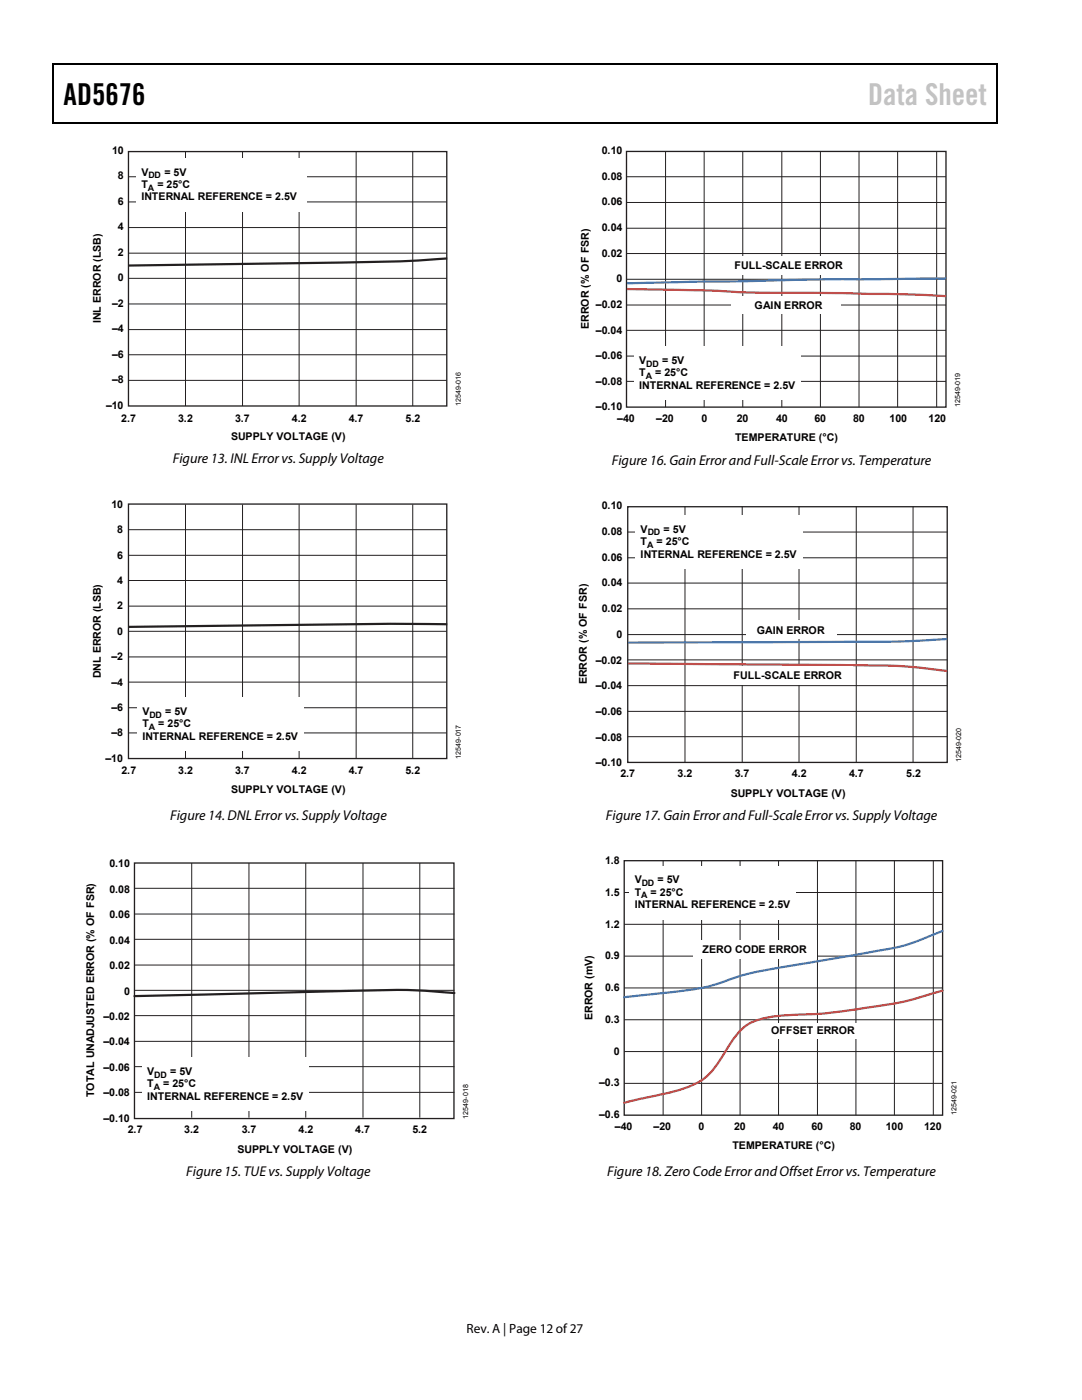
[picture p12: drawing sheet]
<svg xmlns="http://www.w3.org/2000/svg" width="216mm" height="279mm" viewBox="0 0 216 279" stroke-linecap="round" stroke-linejoin="round" font-family="sans-serif">
<defs><g id="words">
<text font-size="6" x="12.7" y="20.9">AD5676</text>
<text font-size="6" fill="#c1c1c1" x="173.2" y="20.9">Data Sheet</text>
<g font-size="2.8">
<text x="34.5" y="92.4">Figure 13. INL Error vs. Supply Voltage</text>
<text x="122.1" y="92.7">Figure 16. Gain Error and Full-Scale Error vs. Temperature</text>
<text x="34" y="163.6">Figure 14. DNL Error vs. Supply Voltage</text>
<text x="120.9" y="163.6">Figure 17. Gain Error and Full-Scale Error vs. SupplyVoltage</text>
<text x="37.2" y="234.7">Figure 15. TUE vs. Supply Voltage</text>
<text x="121.2" y="234.7">Figure 18. Zero Code Error and Offset Error vs. Temperature</text>
</g>
<text font-size="2.7" x="93.1" y="266">Rev. A | Page 12 of27</text>
<g font-size="2.1">
<text x="22.4" y="30.6">10</text>
<text x="23.5" y="35.7">8</text>
<text x="28.2" y="35.1">V</text>
<text x="32.8" y="35.1">= 5V</text>
<text x="120.1" y="35.9">0.08</text>
<text x="120.1" y="30.8">0.10</text>
<text x="23.5" y="40.8">6</text>
<text x="28.2" y="37.5">T</text>
<text x="28.2" y="40">INTERNAL REFERENCE = 2.5V</text>
<text x="31.4" y="37.5">= 25°C</text>
<text x="120.1" y="41">0.06</text>
<text x="23.5" y="45.9">4</text>
<text x="120.1" y="46.1">0.04</text>
<text x="23.5" y="51">2</text>
<text x="120.1" y="51.2">0.02</text>
<text x="146.6" y="53.7">FULL-SCALE ERROR</text>
<text x="23.5" y="56.1">0</text>
<text x="123" y="56.3">0</text>
<text x="20.1" y="64.5" transform="rotate(-90 20.1 64.5)">INL ERROR (LSB)</text>
<text x="22.4" y="61.2">–2</text>
<text x="117.5" y="65.6" transform="rotate(-90 117.5 65.6)">ERROR (% OF FSR)</text>
<text x="118.9" y="61.4">–0.02</text>
<text x="150.6" y="61.6">GAIN ERROR</text>
<text x="22.4" y="71.4">–6</text>
<text x="22.4" y="66.3">–4</text>
<text x="118.9" y="71.7">–0.06</text>
<text x="118.9" y="66.6">–0.04</text>
<text x="22.4" y="76.5">–8</text>
<text x="118.9" y="76.8">–0.08</text>
<text x="127.5" y="75.1">T</text>
<text x="127.5" y="77.6">INTERNAL REFERENCE = 2.5V</text>
<text x="127.5" y="72.6">V</text>
<text x="130.7" y="75.1">= 25°C</text>
<text x="132.1" y="72.6">= 5V</text>
<text x="21.2" y="81.6">–10</text>
<text x="118.9" y="81.9">–0.10</text>
<text x="24.2" y="84.2">2.7</text>
<text x="35.5" y="84.2">3.2</text>
<text x="46.1" y="87.8">SUPPLY VOLTAGE (V)</text>
<text x="46.9" y="84.2">3.7</text>
<text x="58.2" y="84.2">4.2</text>
<text x="69.6" y="84.2">4.7</text>
<text x="80.9" y="84.2">5.2</text>
<text x="123.2" y="84.1">–40</text>
<text x="131" y="84.1">–20</text>
<text x="140" y="84.1">0</text>
<text x="146.7" y="88.1">TEMPERATURE (°C)</text>
<text x="147" y="84.1">20</text>
<text x="154.9" y="84.1">40</text>
<text x="162.5" y="84.1">60</text>
<text x="170.2" y="84.1">80</text>
<text x="177.5" y="84.1">100</text>
<text x="185.3" y="84.1">120</text>
<text x="22.2" y="101.4">10</text>
<text x="120.1" y="101.6">0.10</text>
<text x="23.4" y="106.4">8</text>
<text x="120.1" y="106.7">0.08</text>
<text x="127.8" y="106.3">V</text>
<text x="132.4" y="106.3">= 5V</text>
<text x="23.4" y="111.5">6</text>
<text x="120.1" y="111.9">0.06</text>
<text x="127.8" y="108.8">T</text>
<text x="127.8" y="111.3">INTERNAL REFERENCE = 2.5V</text>
<text x="131" y="108.8">= 25°C</text>
<text x="23.4" y="116.6">4</text>
<text x="120.1" y="117">0.04</text>
<text x="23.4" y="121.6">2</text>
<text x="120.1" y="122.2">0.02</text>
<text x="22.2" y="131.8">–2</text>
<text x="23.4" y="126.7">0</text>
<text x="123" y="127.3">0</text>
<text x="151" y="126.4">GAIN ERROR</text>
<text x="20.1" y="135.3" transform="rotate(-90 20.1 135.3)">DNL ERROR (LSB)</text>
<text x="22.2" y="136.8">–4</text>
<text x="117.1" y="136.6" transform="rotate(-90 117.1 136.6)">ERROR (% OF FSR)</text>
<text x="118.9" y="137.6">–0.04</text>
<text x="118.9" y="132.4">–0.02</text>
<text x="146.4" y="135.5">FULL-SCALE ERROR</text>
<text x="22.2" y="141.9">–6</text>
<text x="28.4" y="142.7">V</text>
<text x="33" y="142.7">= 5V</text>
<text x="118.9" y="142.7">–0.06</text>
<text x="22.2" y="146.9">–8</text>
<text x="28.4" y="145.2">T</text>
<text x="28.4" y="147.7">INTERNAL REFERENCE = 2.5V</text>
<text x="31.6" y="145.2">= 25°C</text>
<text x="118.9" y="147.8">–0.08</text>
<text x="21.1" y="152">–10</text>
<text x="24.2" y="154.4">2.7</text>
<text x="35.6" y="154.4">3.2</text>
<text x="46.9" y="154.4">3.7</text>
<text x="58.3" y="154.4">4.2</text>
<text x="69.6" y="154.4">4.7</text>
<text x="80.9" y="154.4">5.2</text>
<text x="118.9" y="153">–0.10</text>
<text x="123.8" y="155">2.7</text>
<text x="135.2" y="155">3.2</text>
<text x="146.6" y="155">3.7</text>
<text x="158" y="155">4.2</text>
<text x="169.4" y="155">4.7</text>
<text x="180.8" y="155">5.2</text>
<text x="46.1" y="158.2">SUPPLY VOLTAGE (V)</text>
<text x="145.8" y="159">SUPPLY VOLTAGE (V)</text>
<text x="21.8" y="173.1">0.10</text>
<text x="120.7" y="172.5">1.8</text>
<text x="21.8" y="178.1">0.08</text>
<text x="120.7" y="178.8">1.5</text>
<text x="126.6" y="176.3">V</text>
<text x="126.6" y="178.8">T</text>
<text x="129.8" y="178.8">= 25°C</text>
<text x="131.2" y="176.3">= 5V</text>
<text x="21.8" y="183.2">0.06</text>
<text x="120.7" y="185.2">1.2</text>
<text x="126.6" y="181.3">INTERNAL REFERENCE = 2.5V</text>
<text x="21.8" y="188.3">0.04</text>
<text x="120.7" y="191.5">0.9</text>
<text x="140.2" y="190.2">ZERO CODE ERROR</text>
<text x="21.8" y="193.4">0.02</text>
<text x="120.7" y="197.8">0.6</text>
<text x="20.7" y="203.6">–0.02</text>
<text x="24.8" y="198.5">0</text>
<text x="118.2" y="203.6" transform="rotate(-90 118.2 203.6)">ERROR (mV)</text>
<text x="20.7" y="208.7">–0.04</text>
<text x="120.7" y="204.1">0.3</text>
<text x="153.9" y="206.3">OFFSET ERROR</text>
<text x="20.7" y="213.7">–0.06</text>
<text x="29.4" y="214.5">V</text>
<text x="34" y="214.5">= 5V</text>
<text x="122.5" y="210.5">0</text>
<text x="18.8" y="219" transform="rotate(-90 18.8 219)">TOTAL UNADJUSTED ERROR (% OF FSR)</text>
<text x="20.7" y="218.8">–0.08</text>
<text x="29.4" y="217">T</text>
<text x="29.4" y="219.5">INTERNAL REFERENCE = 2.5V</text>
<text x="32.6" y="217">= 25°C</text>
<text x="119.6" y="216.8">–0.3</text>
<text x="20.7" y="223.9">–0.10</text>
<text x="25.5" y="226.2">2.7</text>
<text x="36.8" y="226.2">3.2</text>
<text x="48.2" y="226.2">3.7</text>
<text x="59.6" y="226.2">4.2</text>
<text x="70.9" y="226.2">4.7</text>
<text x="82.3" y="226.2">5.2</text>
<text x="119.6" y="223.1">–0.6</text>
<text x="122.7" y="225.5">–40</text>
<text x="130.4" y="225.5">–20</text>
<text x="139.4" y="225.5">0</text>
<text x="146.5" y="225.5">20</text>
<text x="154.2" y="225.5">40</text>
<text x="161.9" y="225.5">60</text>
<text x="169.6" y="225.5">80</text>
<text x="176.8" y="225.5">100</text>
<text x="184.4" y="225.5">120</text>
<text x="47.4" y="230.1">SUPPLY VOLTAGE (V)</text>
<text x="146.1" y="229.4">TEMPERATURE (°C)</text>
</g>
<g font-size="1.8">
<text x="29.6" y="35.6">DD</text>
<text x="29.5" y="38.1">A</text>
<text x="128.8" y="75.6">A</text>
<text x="129" y="73.2">DD</text>
<text x="129.2" y="106.9">DD</text>
<text x="129.1" y="109.3">A</text>
<text x="29.8" y="143.2">DD</text>
<text x="29.7" y="145.7">A</text>
<text x="127.9" y="179.3">A</text>
<text x="128.1" y="176.8">DD</text>
<text x="30.8" y="215.1">DD</text>
<text x="30.7" y="217.5">A</text>
</g>
<g font-size="1.4">
<text x="91.9" y="81" transform="rotate(-90 91.9 81)">12549-016</text>
<text x="191.6" y="81.3" transform="rotate(-90 191.6 81.3)">12549-019</text>
<text x="91.9" y="151.4" transform="rotate(-90 91.9 151.4)">12549-017</text>
<text x="191.8" y="152.2" transform="rotate(-90 191.8 152.2)">12549-020</text>
<text x="93.4" y="223.2" transform="rotate(-90 93.4 223.2)">12549-018</text>
<text x="190.9" y="222.6" transform="rotate(-90 190.9 222.6)">12549-021</text>
</g>
</g></defs>
<path d="M10.5 12.7h.3v1h-.3zM10.5 12.7h.3v.3h-.3zM133.3 12.7h.3v.3h-.3zM198.8 12.7h.2v1h-.2zM198.8 12.7h.2v.3h-.2zM10.5 24.4h.3v.2h-.3zM133.1 24.4h.2v.2h-.2zM198.8 24.4h.2v.2h-.2z" fill="#000"/>
<path d="M10.7 13.7v10.7M10.8 12.8h122.5M133.6 12.8h65.2M198.9 13.7v10.7M10.8 24.5h188" fill="none" stroke="#000" stroke-width=".25"/>
<path d="M25.6 30.3h63.5v50.7h-63.5z" fill="#fff"/>
<path d="M25.6 30.3h63.5v50.7h-63.5z" fill="none" stroke="#231f20" stroke-width=".26"/>
<g fill="none" stroke="#231f20" stroke-width=".2">
<path d="M25.7 35.3h63.4M37 30.2v50.8M48.4 30.2v50.8M59.7 30.2v50.8M71.1 30.2v50.8M82.4 30.2v50.8M25.7 50.5h63.4M25.7 45.4h63.4M25.7 40.3h63.4M25.7 55.6h63.4M25.7 75.9h63.4M25.7 70.8h63.4"/>
<path d="M25.7 65.8h63.4M25.7 60.7h63.4"/>
</g>
<path d="M89.2 51.6a289.2 289.2 0 0 1-24.9 .9l-38.6 .5" fill="none" stroke="#231f20" stroke-width=".44"/>
<path d="M27.1 31.6h34.1v10.6h-34.1z" fill-rule="evenodd" fill="#fff"/>
<path d="M25.6 100.6h63.5v50.8h-63.5z" fill="#fff"/>
<path d="M25.6 100.6h63.5v50.8h-63.5z" fill="none" stroke="#231f20" stroke-width=".26"/>
<g fill="none" stroke="#231f20" stroke-width=".2">
<path d="M25.6 115.9h63.5M25.6 110.8h63.5M25.6 105.7h63.5M37 100.7v50.7M48.4 100.7v50.7M59.7 100.7v50.7M71.1 100.7v50.7M82.4 100.7v50.7M25.6 136.1h63.5M25.6 131.1h63.5M25.6 121h63.5M25.6 126h63.5"/>
<path d="M25.6 146.3h63.5M25.6 141.2h63.5"/>
</g>
<path d="M89.2 124.6l-11.3-.1-52.3 .6" fill="none" stroke="#231f20" stroke-width=".44"/>
<path d="M27.3 139.2h33.3v10.6h-33.3z" fill-rule="evenodd" fill="#fff"/>
<path d="M26.8 172.2h63.8v51h-63.8z" fill="#fff"/>
<path d="M26.8 172.2h63.8v51h-63.8z" fill="none" stroke="#231f20" stroke-width=".27"/>
<g fill="none" stroke="#231f20" stroke-width=".2">
<path d="M26.9 177.3h63.8M38.3 172.2v50.9M49.7 172.2v50.9M61 172.2v50.9M72.4 172.2v50.9M83.8 172.2v50.9M26.9 192.6h63.8M26.9 187.5h63.8M26.9 182.4h63.8M26.9 197.6h63.8M26.9 218h63.8M26.9 212.9h63.8"/>
<path d="M26.9 207.8h63.8M26.9 202.7h63.8"/>
</g>
<path d="M90.7 198.2a130 130 0 0 0-20.6-.5l-43.3 1.1" fill="none" stroke="#231f20" stroke-width=".44"/>
<path d="M28.3 211h33.3v10.6h-33.3z" fill-rule="evenodd" fill="#fff"/>
<path d="M125 30.2h63.8v51.1h-63.8z" fill="#fff"/>
<path d="M125 30.2h63.8v51.1h-63.8z" fill="none" stroke="#231f20" stroke-width=".27"/>
<g fill="none" stroke="#231f20" stroke-width=".2">
<path d="M125 35.3h63.8M132.8 30.2v51.1M140.5 30.2v51.1M148.2 30.2v51.1M156 30.2v51.1M163.7 30.2v51.1M171.4 30.2v51.1M179.1 30.2v51.1M186.9 30.2v51.1M125 50.6h63.8M125 45.5h63.8M125 40.4h63.8"/>
<path d="M125 55.7h63.8M125 76.1h63.8M125 71.1h63.8M125 65.9h63.8M125 60.9h63.8"/>
</g>
<path d="M188.8 55.6l-25.4 .2-38.3 .7" fill="none" stroke="#4a7ebb" stroke-width=".44"/>
<path d="M125.1 57.7l15.4 .3a390.4 390.4 0 0 0 27.4 .5l12.3 .2 8.6 .4" fill="none" stroke="#be4b48" stroke-width=".44"/>
<path d="M126.5 69.1h33.3v10.6h-33.3z" fill-rule="evenodd" fill="#fff"/>
<g fill="#fff">
<path d="M143.2 51.2h27v3.7h-27z"/>
<path d="M145.8 59.1h21.9v3.5h-21.9z"/>
<path d="M125.3 101.1h63.7v51.1h-63.7z"/>
</g>
<path d="M125.3 101.1h63.7v51.1h-63.7z" fill="none" stroke="#231f20" stroke-width=".27"/>
<g fill="none" stroke="#231f20" stroke-width=".2">
<path d="M125.3 116.4h63.7M125.3 111.3h63.7M125.3 106.2h63.7M136.7 101v51.2M148.1 101v51.2M159.4 101v51.2M170.9 101v51.2M182.2 101v51.2M125.3 136.8h63.7M125.3 131.7h63.7M125.3 121.5h63.7M125.3 126.6h63.7"/>
<path d="M125.3 147h63.7M125.3 142h63.7"/>
</g>
<path d="M189 127.5a269.8 269.8 0 0 1-25 .6l-38.7 .1" fill="none" stroke="#4a7ebb" stroke-width=".44"/>
<path d="M125.3 132.4l43.3 .3a116.4 116.4 0 0 1 20.4 1.2" fill="none" stroke="#be4b48" stroke-width=".44"/>
<g fill="#fff">
<path d="M144.2 133h25.9v3.7h-25.9z"/>
<path d="M148.9 123.9h18.1v3.6h-18.1z"/>
<path d="M124.6 171.8h63.5v50.8h-63.5z"/>
</g>
<path d="M126.8 102.8h33.3v10.6h-33.3z" fill-rule="evenodd" fill="#fff"/>
<path d="M124.6 171.8h63.5v50.8h-63.5z" fill="none" stroke="#231f20" stroke-width=".26"/>
<g fill="none" stroke="#231f20" stroke-width=".2">
<path d="M124.6 178.1h63.5M132.3 171.8v50.8M140 171.8v50.8M147.7 171.8v50.8M155.3 171.8v50.8M163.1 171.8v50.8M170.8 171.8v50.8M178.5 171.8v50.8M186.2 171.8v50.8M124.6 197.2h63.5M124.6 190.8h63.5M124.6 184.5h63.5"/>
<path d="M124.6 216.2h63.5M124.6 203.5h63.5M124.6 209.9h63.5"/>
</g>
<path d="M188.1 185.8l-.9 .3a42.3 42.3 0 0 1-13.6 3.9l-16.2 2.8a60.6 60.6 0 0 0-15.2 3.8 121.5 121.5 0 0 1-16.3 2.3l-1.3 .1" fill="none" stroke="#4a7ebb" stroke-width=".44"/>
<path d="M188.1 197.7a75.6 75.6 0 0 1-16.9 3.7l-3 .4a88.1 88.1 0 0 1-11.4 .8l-1.3 .1a13.8 13.8 0 0 0-6.8 2.1 22.1 22.1 0 0 0-4.8 6.5 12.2 12.2 0 0 1-8.2 6.2l-11.1 2.6" fill="none" stroke="#be4b48" stroke-width=".44"/>
<g fill="#fff">
<path d="M138.2 187.6h24.7v3.7h-24.7z"/>
<path d="M151.6 204.1h21.2v3.1h-21.2z"/>
</g>
<path d="M125.6 172.8h33.2v10.6h-33.2z" fill-rule="evenodd" fill="#fff"/>
<use href="#words"/>
</svg>
